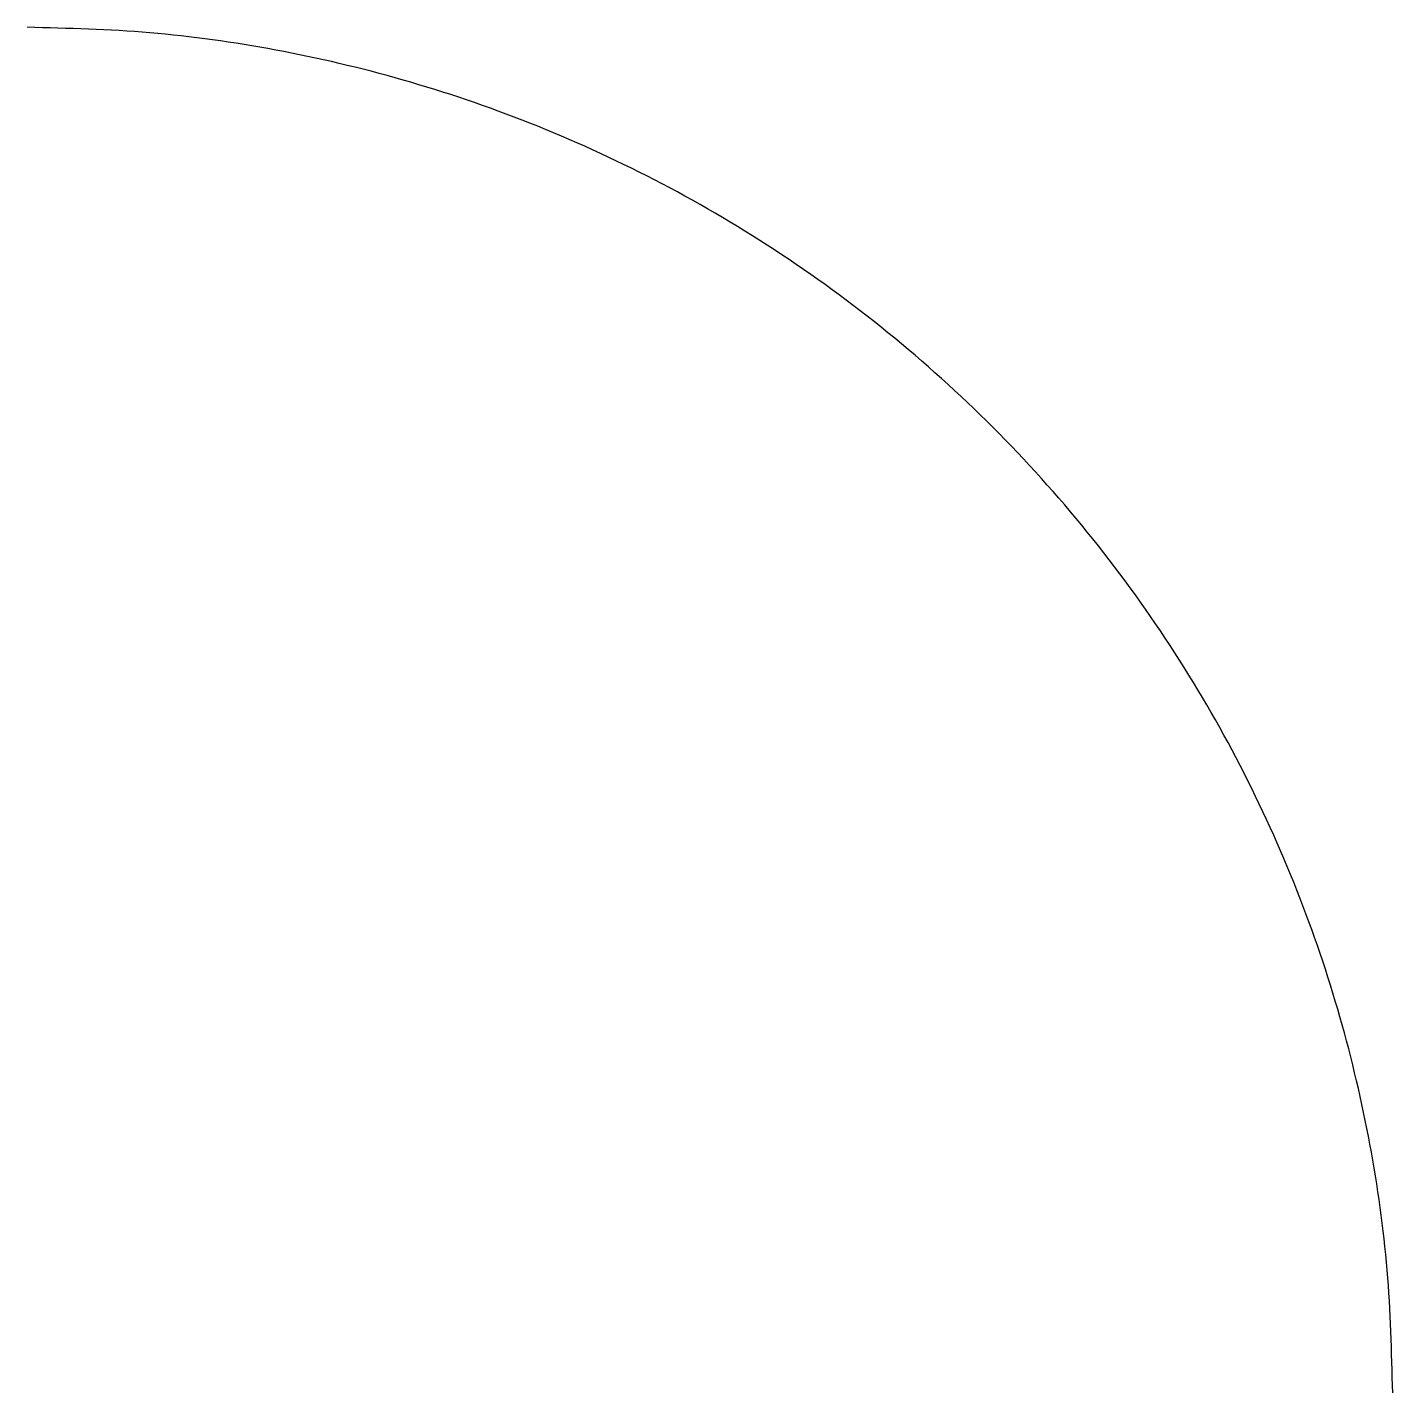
# Model space of a CAD drawing. Header units: metres. Extents: x 0 to 1, y 0 to 1.
import ezdxf

# ---------------------------------------------------------------- set-up
doc = ezdxf.new("R2010")
doc.units = ezdxf.units.M
doc.layers.add('Splines', color=7, linetype='Continuous')

msp = doc.modelspace()

# ---------------------------------------------------------------- linework, layer by layer
at = {"layer": 'Splines'}
msp.add_rational_spline([(1, 0), (1, 1), (0, 1)], [1, 0.707106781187, 1], degree=2, dxfattribs=at)

doc.saveas('drawing.dxf')
